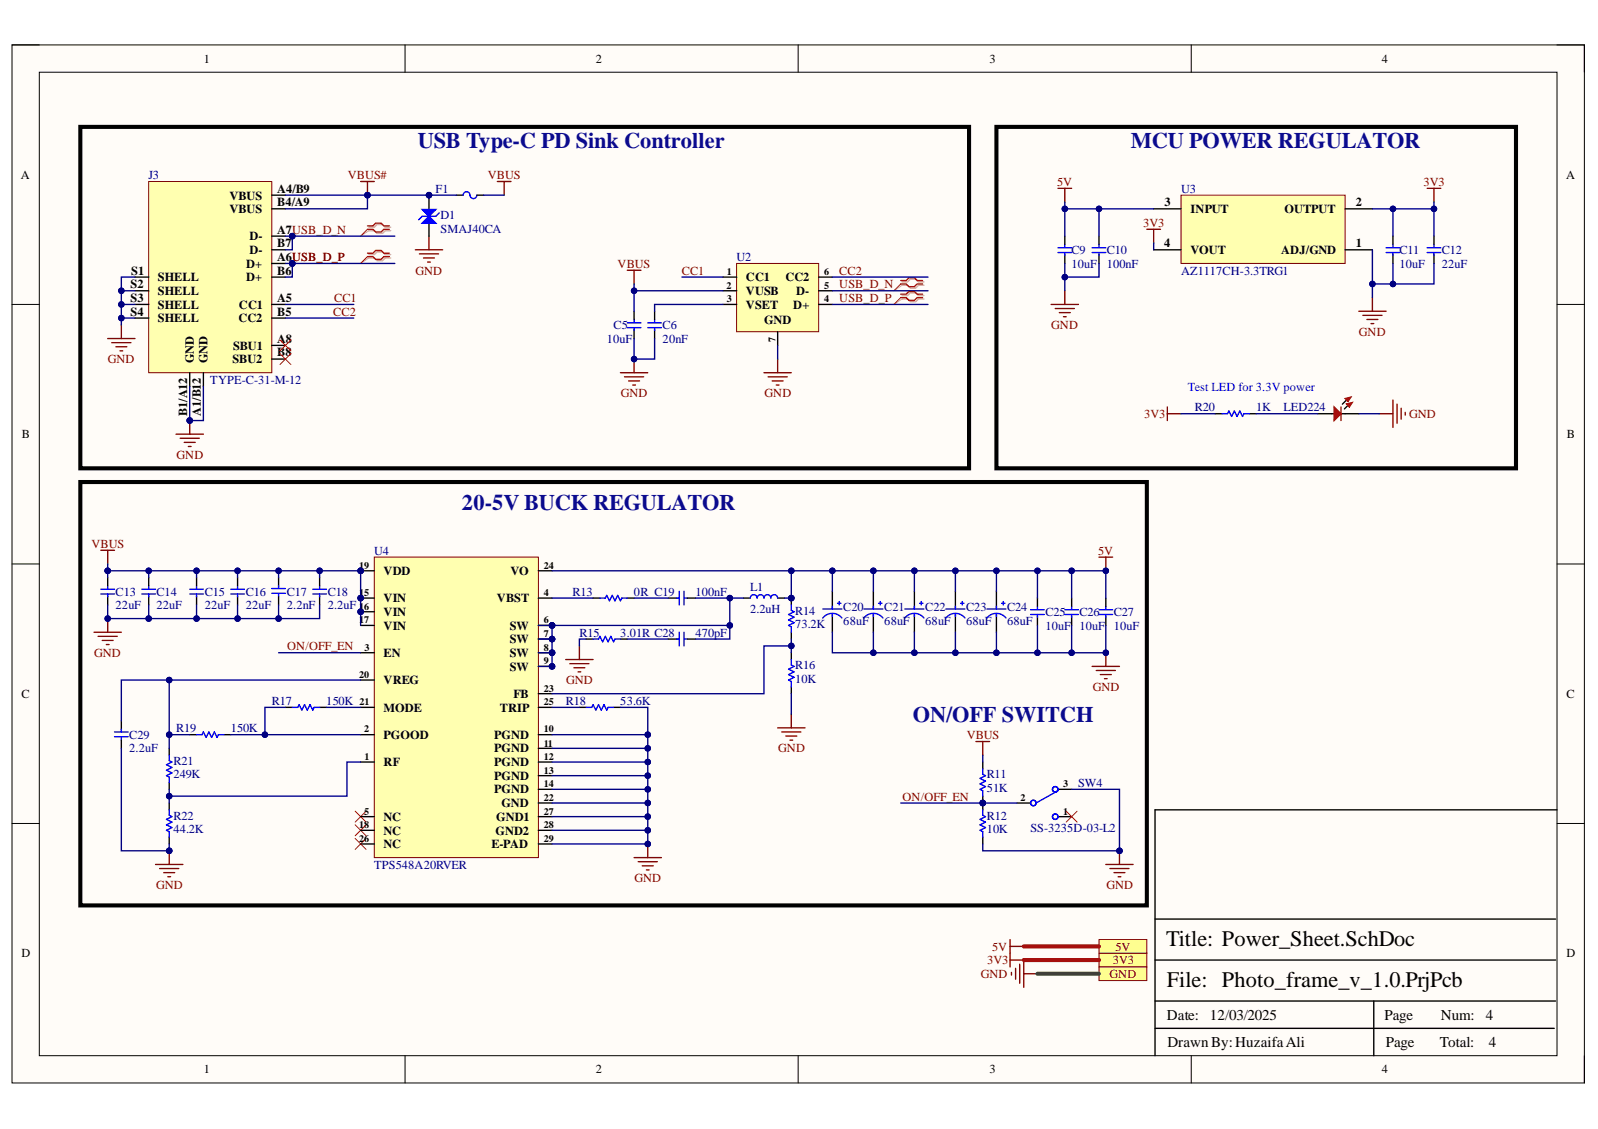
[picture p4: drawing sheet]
<svg xmlns="http://www.w3.org/2000/svg" width="297mm" height="210mm" viewBox="0 0 297 210" stroke-linecap="round" stroke-linejoin="round" font-family="sans-serif">
<defs><g id="words">
<g font-size="4.1" fill="#0b0b8e">
<text x="77.7" y="27.6">USB Type-C PD Sink Controller</text>
<text x="210.2" y="27.6">MCU POWER REGULATOR</text>
<text x="85.9" y="94.8">20-5V BUCK REGULATOR</text>
<text x="169.7" y="134.2">ON/OFF SWITCH</text>
</g>
<g font-size="4.1">
<text x="216.7" y="175.8">Title: Power_Sheet.SchDoc</text>
<text x="216.9" y="183.4">File: Photo_frame_v_1.0.PrjPcb</text>
</g>
<g font-size="2.8">
<text x="216.9" y="189.6">Date:</text>
<text x="224.9" y="189.6">12/03/2025</text>
<text x="257.3" y="189.6">Page</text>
<text x="267.8" y="189.6">Num:</text>
<text x="276.2" y="189.6">4</text>
<text x="217" y="194.7">DrawnBy:HuzaifaAli</text>
<text x="257.6" y="194.7">Page</text>
<text x="267.7" y="194.7">Total:</text>
<text x="276.7" y="194.7">4</text>
</g>
<g font-size="2.3">
<text x="37.9" y="11.7">1</text>
<text x="110.7" y="11.7">2</text>
<text x="183.9" y="11.7">3</text>
<text x="256.8" y="11.7">4</text>
<text x="3.9" y="33.3">A</text>
<text x="51.5" y="35.8">A4/B9</text>
<text x="291.1" y="33.3">A</text>
<text x="42.6" y="37.1">VBUS</text>
<text x="42.6" y="39.6">VBUS</text>
<text x="51.5" y="38.4">B4/A9</text>
<text x="216.5" y="38.4">3</text>
<text x="221.3" y="39.6">INPUT</text>
<text x="238.7" y="39.6">OUTPUT</text>
<text x="252" y="38.4">2</text>
<text x="46.4" y="44.7">D-</text>
<text x="46.4" y="47.2">D-</text>
<text x="51.5" y="43.4">A7USB_D_N</text>
<text x="51.5" y="46">B7</text>
<text x="216.4" y="46">4</text>
<text x="221.3" y="47.2">VOUT</text>
<text x="238.1" y="47.2">ADJ/GND</text>
<text x="252" y="46">1</text>
<text x="24.3" y="53.6">S2</text>
<text x="24.4" y="51.1">S1</text>
<text x="29.4" y="52.3">SHELL</text>
<text x="45.8" y="49.8">D+</text>
<text x="45.8" y="52.3">D+</text>
<text x="51.5" y="48.5">A6USB_D_P</text>
<text x="51.5" y="51.1">B6</text>
<text x="138.7" y="52.3">CC1</text>
<text x="146" y="52.3">CC2</text>
<text x="24.3" y="56.1">S3</text>
<text x="24.3" y="58.7">S4</text>
<text x="29.4" y="57.4">SHELL</text>
<text x="29.4" y="54.9">SHELL</text>
<text x="29.4" y="59.9">SHELL</text>
<text x="44.3" y="59.9">CC2</text>
<text x="44.4" y="57.4">CC1</text>
<text x="51.5" y="56.1">A5</text>
<text x="51.5" y="58.7">B5</text>
<text x="138.7" y="54.9">VUSB</text>
<text x="138.7" y="57.4">VSET</text>
<text x="147.5" y="57.4">D+</text>
<text x="148" y="54.9">D-</text>
<text x="43.3" y="65">SBU1</text>
<text x="51.5" y="63.7">A8</text>
<text x="142" y="60.2">GND</text>
<text x="36" y="67.5" transform="rotate(-90 36 67.5)">GND</text>
<text x="38.6" y="67.5" transform="rotate(-90 38.6 67.5)">GND</text>
<text x="43.2" y="67.5">SBU2</text>
<text x="51.5" y="66.3">B8</text>
<text x="34.8" y="77.4" transform="rotate(-90 34.8 77.4)">B1/A12</text>
<text x="37.3" y="77.4" transform="rotate(-90 37.3 77.4)">A1/B12</text>
<text x="4.1" y="81.5">B</text>
<text x="291.3" y="81.5">B</text>
<text x="71.3" y="106.9">VDD</text>
<text x="94.9" y="106.9">VO</text>
<text x="71.3" y="112">VIN</text>
<text x="92.4" y="112">VBST</text>
<text x="71.3" y="114.5">VIN</text>
<text x="71.3" y="117.1">VIN</text>
<text x="94.7" y="117.1">SW</text>
<text x="94.7" y="119.6">SW</text>
<text x="71.3" y="122.1">EN</text>
<text x="94.7" y="122.1">SW</text>
<text x="94.7" y="124.7">SW</text>
<text x="4" y="129.7">C</text>
<text x="71.3" y="127.2">VREG</text>
<text x="95.4" y="129.7">FB</text>
<text x="291.2" y="129.7">C</text>
<text x="71.3" y="137.4">PGOOD</text>
<text x="71.3" y="132.3">MODE</text>
<text x="91.9" y="137.4">PGND</text>
<text x="92.9" y="132.3">TRIP</text>
<text x="71.3" y="142.4">RF</text>
<text x="91.9" y="139.9">PGND</text>
<text x="91.9" y="142.4">PGND</text>
<text x="91.9" y="145">PGND</text>
<text x="91.9" y="147.5">PGND</text>
<text x="71.3" y="152.7">NC</text>
<text x="71.3" y="155.2">NC</text>
<text x="92.1" y="155.2">GND2</text>
<text x="92.2" y="152.7">GND1</text>
<text x="93.2" y="150.1">GND</text>
<text x="71.3" y="157.7">NC</text>
<text x="91.4" y="157.7">E-PAD</text>
<text x="4" y="178">D</text>
<text x="291.2" y="178">D</text>
<text x="37.9" y="199.6">1</text>
<text x="110.7" y="199.6">2</text>
<text x="183.9" y="199.6">3</text>
<text x="256.8" y="199.6">4</text>
</g>
<g font-size="2.3" fill="#000080">
<text x="27.6" y="33.3">J3</text>
<text x="81" y="35.8">F1</text>
<text x="219.5" y="35.8">U3</text>
<text x="81.9" y="40.7">D1</text>
<text x="81.9" y="43.3">SMAJ40CA</text>
<text x="199.1" y="47.2">C9</text>
<text x="205.7" y="47.2">C10</text>
<text x="260.1" y="47.2">C11</text>
<text x="268" y="47.2">C12</text>
<text x="136.9" y="48.5">U2</text>
<text x="199.1" y="49.8">10uF</text>
<text x="205.7" y="49.8">100nF</text>
<text x="219.5" y="51.1">AZ1117CH-3.3TRG1</text>
<text x="260.1" y="49.8">10uF</text>
<text x="268" y="49.8">22uF</text>
<text x="112.8" y="63.7">10uF</text>
<text x="114" y="61.2">C5</text>
<text x="123.2" y="61.2">C6</text>
<text x="123.2" y="63.7">20nF</text>
<text x="39.1" y="71.3">TYPE-C-31-M-12</text>
<text x="222.1" y="76.4">R20</text>
<text x="233.5" y="76.4">1K</text>
<text x="238.6" y="76.4">LED224</text>
<text x="69.5" y="103.1">U4</text>
<text x="21.5" y="110.7">C13</text>
<text x="21.5" y="113.3">22uF</text>
<text x="29.1" y="110.7">C14</text>
<text x="29.1" y="113.3">22uF</text>
<text x="38.1" y="110.7">C15</text>
<text x="38.1" y="113.3">22uF</text>
<text x="45.7" y="110.7">C16</text>
<text x="45.7" y="113.3">22uF</text>
<text x="53.3" y="110.7">C17</text>
<text x="53.3" y="113.3">2.2nF</text>
<text x="60.9" y="110.7">C18</text>
<text x="60.9" y="113.3">2.2uF</text>
<text x="106.4" y="110.7">R13</text>
<text x="117.8" y="110.7">0R C19</text>
<text x="129.3" y="110.7">100nF</text>
<text x="139.4" y="110">L1</text>
<text x="156.8" y="113.6">C20</text>
<text x="164.4" y="113.6">C21</text>
<text x="172" y="113.6">C22</text>
<text x="179.6" y="113.6">C23</text>
<text x="187.2" y="113.6">C24</text>
<text x="107.7" y="118.3">R15</text>
<text x="115.3" y="118.3">3.01R C28</text>
<text x="129.3" y="118.3">470pF</text>
<text x="139.4" y="114">2.2uH</text>
<text x="147.8" y="114.3">R14</text>
<text x="147.8" y="116.8">73.2K</text>
<text x="156.8" y="116.1">68uF</text>
<text x="164.4" y="116.1">68uF</text>
<text x="172" y="116.1">68uF</text>
<text x="179.6" y="116.1">68uF</text>
<text x="187.2" y="116.1">68uF</text>
<text x="194.3" y="114.5">C25</text>
<text x="194.3" y="117.1">10uF</text>
<text x="200.7" y="114.5">C26</text>
<text x="200.7" y="117.1">10uF</text>
<text x="207" y="114.5">C27</text>
<text x="207" y="117.1">10uF</text>
<text x="147.8" y="124.4">R16</text>
<text x="50.5" y="131">R17</text>
<text x="60.7" y="131">150K</text>
<text x="105.2" y="131">R18</text>
<text x="115.3" y="131">53.6K</text>
<text x="147.8" y="127">10K</text>
<text x="24" y="137.4">C29</text>
<text x="32.7" y="136.1">R19</text>
<text x="42.9" y="136.1">150K</text>
<text x="24" y="139.9">2.2uF</text>
<text x="32.2" y="142.2">R21</text>
<text x="32.2" y="144.7">249K</text>
<text x="183.4" y="144.7">R11</text>
<text x="183.4" y="147.2">51K</text>
<text x="200.4" y="146.2">SW4</text>
<text x="32.2" y="152.4">R22</text>
<text x="32.2" y="154.9">44.2K</text>
<text x="183.4" y="152.4">R12</text>
<text x="183.4" y="154.9">10K</text>
<text x="191.5" y="154.7">SS-3235D-03-L2</text>
<text x="69.5" y="161.5">TPS548A20RVER</text>
</g>
<g font-size="2.3" fill="#800000">
<text x="64.6" y="33.3">VBUS#</text>
<text x="90.7" y="33.3">VBUS</text>
<text x="196.5" y="34.6">5V</text>
<text x="264.6" y="34.6">3V3</text>
<text x="212.5" y="42.2">3V3</text>
<text x="77.2" y="51.1">GND</text>
<text x="114.8" y="49.8">VBUS</text>
<text x="126.7" y="51.1">CC1</text>
<text x="156" y="51.1">CC2</text>
<text x="156" y="53.6">USB_D_N</text>
<text x="61.9" y="58.7">CC2</text>
<text x="62.1" y="56.1">CC1</text>
<text x="156" y="56.1">USB_D_P</text>
<text x="195.4" y="61.2">GND</text>
<text x="252.6" y="62.5">GND</text>
<text x="20" y="67.5">GND</text>
<text x="115.4" y="73.9">GND</text>
<text x="142.1" y="73.9">GND</text>
<text x="212.7" y="77.7">3V3</text>
<text x="261.9" y="77.7">GND</text>
<text x="32.8" y="85.3">GND</text>
<text x="17" y="101.9">VBUS</text>
<text x="204.1" y="103.1">5V</text>
<text x="17.5" y="122.1">GND</text>
<text x="53.4" y="120.9">ON/OFF_EN</text>
<text x="105.2" y="127.2">GND</text>
<text x="203.1" y="128.5">GND</text>
<text x="179.7" y="137.4">VBUS</text>
<text x="144.7" y="139.9">GND</text>
<text x="167.8" y="148.9">ON/OFF_EN</text>
<text x="29" y="165.3">GND</text>
<text x="117.9" y="164.1">GND</text>
<text x="205.7" y="165.3">GND</text>
<text x="183.5" y="179.3">3V3</text>
<text x="184.4" y="176.7">5V</text>
<text x="206.8" y="179.3">3V3</text>
<text x="207.3" y="176.7">5V</text>
<text x="182.3" y="181.8">GND</text>
<text x="206.2" y="181.8">GND</text>
</g>
<text font-size="2.3" fill="#00f" x="220.8" y="72.6">Test LED for 3.3V power</text>
<g font-size="1.9">
<text x="135" y="53.7">2</text>
<text x="135.1" y="51.1">1</text>
<text x="153.2" y="53.7">5</text>
<text x="153.2" y="51.1">6</text>
<text x="135.1" y="56.2">3</text>
<text x="153.2" y="56.2">4</text>
<text x="144.2" y="63.6" transform="rotate(-90 144.2 63.6)">7</text>
<text x="66.7" y="105.7">19</text>
<text x="101.1" y="105.7">24</text>
<text x="66.7" y="110.8">15</text>
<text x="66.7" y="113.4">16</text>
<text x="101.1" y="110.8">4</text>
<text x="66.7" y="115.9">17</text>
<text x="101.1" y="115.9">6</text>
<text x="101.1" y="118.4">7</text>
<text x="67.8" y="121">3</text>
<text x="101.1" y="121">8</text>
<text x="101.1" y="123.5">9</text>
<text x="66.7" y="126">20</text>
<text x="66.8" y="131.1">21</text>
<text x="101.1" y="128.6">23</text>
<text x="101.1" y="131.1">25</text>
<text x="67.7" y="136.2">2</text>
<text x="101.1" y="136.2">10</text>
<text x="67.8" y="141.3">1</text>
<text x="101.1" y="138.8">11</text>
<text x="101.1" y="141.3">12</text>
<text x="101.1" y="143.9">13</text>
<text x="101.1" y="146.4">14</text>
<text x="101.1" y="148.9">22</text>
<text x="189.7" y="148.9">2</text>
<text x="197.6" y="146.4">3</text>
<text x="66.7" y="154">18</text>
<text x="67.7" y="151.5">5</text>
<text x="101.1" y="151.5">27</text>
<text x="101.1" y="154">28</text>
<text x="197.6" y="151.5">1</text>
<text x="66.7" y="156.5">26</text>
<text x="101.1" y="156.5">29</text>
</g>
</g></defs>
<path d="M2.2 8.4h292.3v192.9h-292.3z" fill-rule="evenodd" fill="#fffcf8"/>
<path d="M2.2 8.4h292.3v192.9h-292.3z" fill="none" stroke="#000" stroke-width=".19"/>
<path d="M7.3 13.4h282.1v182.9h-282.1z" fill-rule="evenodd" fill="#fffcf8"/>
<g fill="none" stroke="#000" stroke-width=".19">
<path d="M2.2 8.3h5.1M7.3 13.4h282.1v182.9h-282.1zM75.3 8.3v5.1M148.4 8.3v5.1M221.4 8.4v5M289.4 8.4h5.1v5M2.2 56.6h5.1M289.4 56.6h5.1M2.2 104.9h5.1M289.4 104.9h5.1M2.2 153.1h5.1M289.4 153.1h5.1"/>
<path d="M75.3 196.3v5M148.4 196.3v5M221.4 196.3v5M294.5 196.3v5"/>
</g>
<path d="M289.4 150.6h-74.7v45.7M214.7 178.5h74.5M214.7 170.9h74.5M214.7 191.2h74.2M214.7 186.1h74.5M255.4 186.1v10.2" fill="none" stroke="#000" stroke-width=".25"/>
<path d="M27.6 33.7h22.9v35.6h-22.9z" fill-rule="evenodd" fill="#ffffb0"/>
<path d="M27.6 33.7h22.9v35.6h-22.9z" fill="none" stroke="#800000" stroke-width=".19"/>
<g fill="none" stroke="#000" stroke-width=".25">
<path d="M50.5 36.3h2.6M50.5 38.8h2.6M84.8 36.3h1.3M88.6 36.3h1.3M25.1 56.6h2.5M25.1 59.1h2.5M25.1 51.5h2.5M25.1 54.1h2.5M50.5 56.6h2.6M50.5 49h2.6M50.5 43.9h2.6M50.5 59.1h2.6"/>
<path d="M50.5 51.5h2.6M50.5 46.4h2.6M35.3 69.3v2.5M37.8 69.3v2.5M50.5 64.2h2.6M50.5 66.8h2.6"/>
</g>
<path d="M52 63.2l2.1 2M52 65.7l2.1 2.1M54.1 63.2l-2.1 2M54.1 65.7l-2.1 2.1" fill="none" stroke="#f00" stroke-width=".19"/>
<path d="M92.4 33.7h2.6M93.7 33.7v2.6M77.2 46.4h5.1M78 47.2h3.5M78.7 48h2.1M79.5 48.7h.5M79.7 43.9v2.5M35.3 78.2v2.5M32.7 80.7h5.1M33.5 81.5h3.5M34.2 82.2h2.1M35 83h.5" fill="none" stroke="#800000" stroke-width=".25"/>
<path d="M86.1 36.3a.68 .68 0 0 1 .8-.6 .68 .68 0 0 1 .5 .8 .63 .63 0 0 0 .7 .4 .63 .63 0 0 0 .5-.6" fill="none" stroke="#00f" stroke-width=".25"/>
<circle cx="35.3" cy="78.2" r=".51" fill="#000080"/>
<circle cx="35.3" cy="78.2" r=".51" fill="none" stroke="#000080" stroke-width=".19"/>
<g fill="none" stroke="#800000" stroke-width=".25">
<path d="M196.7 35h2.5M197.9 35v2.6M265.3 35h2.5M266.5 35v2.6M195.4 56.6h5.1M196.2 57.4h3.5M196.9 58.1h2M197.7 58.9h.5M197.9 54.1v2.5M213.2 42.6h2.5M214.4 42.6v2.6M252.6 57.9h5.1"/>
<path d="M253.3 58.6h3.6M254.1 59.4h2M255.1 55.3v2.6M20 62.9h5.1M20.8 63.7h3.5M21.5 64.5h2.1M22.3 65.2h.5M22.6 60.4v2.5M217 76.9h2.5M217 75.7v2.5M254.9 60.2h.5M256.4 76.9h2.5"/>
<path d="M258.9 74.4v5.1M259.7 75.1v3.6M260.4 75.9v2M261.2 76.7v.5M17.5 117.5h5.1M18.2 118.3h3.6M19 119.1h2M19.8 119.8h.5M20 115v2.5"/>
</g>
<path d="M59.4 107.4v1.5M59.4 110.8v1.7" fill="none" stroke="#000" stroke-width=".25"/>
<path d="M58.1 110.4h2.6M58.1 109.5h2.6M59.4 108.9v.5M59.4 110.4v.5" fill="none" stroke="#00f" stroke-width=".25"/>
<circle cx="20" cy="115" r=".51" fill="#000080"/>
<circle cx="20" cy="115" r=".51" fill="none" stroke="#000080" stroke-width=".19"/>
<g fill="none" stroke="#000" stroke-width=".25">
<path d="M20 107.4v1.5M20 110.8v1.7M27.6 107.4v1.5M27.6 110.8v1.7M36.5 107.4v1.5M36.5 110.8v1.7M44.2 107.4v1.5M44.2 110.8v1.7M51.8 107.4v1.6M51.8 110.9v1.6M22.6 134.1v1.6M22.6 137.6v1.5"/>
<path d="M31.5 139.1v1.3M35.3 136.6h1.2M41.6 136.6h1.3M53.1 131.5h1.2M59.4 131.5h1.3M31.5 145.5v1.3M31.5 149.3v1.3M31.5 155.6v1.3"/>
</g>
<g fill="none" stroke="#00f" stroke-width=".25">
<path d="M18.7 110.4h2.6M18.7 109.5h2.6M20 108.9v.5M20 110.4v.5M26.4 110.4h2.5M26.4 109.5h2.5M27.6 108.9v.5M27.6 110.4v.5M35.3 110.4h2.5M35.3 109.5h2.5M36.5 108.9v.5M36.5 110.4v.5"/>
<path d="M42.9 110.4h2.5M42.9 109.5h2.5M44.2 108.9v.5M44.2 110.4v.5M50.5 109.4h2.6M50.5 110.3h2.6M51.8 108.9v.5M51.8 110.4v.5M21.3 136.1h2.5M21.3 137h2.5M22.6 135.6v.5M22.6 137.1v.5"/>
<path d="M36.5 136.6h1.1l.2-.5 .5 1 .5-1 .5 1 .5-1 .5 1 .3-.5h1M54.3 131.5h1l.3-.5 .5 1 .5-1 .5 1 .5-1 .5 1 .3-.5h1M31.5 140.4v1l.5 .3-1.1 .5 1.1 .5-1.1 .5 1.1 .5-1.1 .5 .6 .3v1M31.5 150.6v1l.5 .2-1.1 .5 1.1 .5-1.1 .6 1.1 .5-1.1 .5 .6 .2v1"/>
</g>
<path d="M31.5 158.2v2.5M28.9 160.7h5.1M29.7 161.5h3.5M30.4 162.2h2.1M31.2 163h.5" fill="none" stroke="#800000" stroke-width=".25"/>
<circle cx="31.5" cy="158.2" r=".51" fill="#000080"/>
<circle cx="31.5" cy="158.2" r=".51" fill="none" stroke="#000080" stroke-width=".19"/>
<path d="M66 150.8l2 2M66 153.4l2 2M66 155.9l2 2M68 150.8l-2 2M68 153.4l-2 2M68 155.9l-2 2" fill="none" stroke="#f00" stroke-width=".19"/>
<path d="M117.9 159.4h5M120.4 156.9v2.5M118.6 160.2h3.6M119.4 161h2M120.2 161.7h.5" fill="none" stroke="#800000" stroke-width=".25"/>
<circle cx="120.4" cy="156.9" r=".51" fill="#000080"/>
<circle cx="120.4" cy="156.9" r=".51" fill="none" stroke="#000080" stroke-width=".19"/>
<path d="M110.2 111.2h1.3M116.6 111.2h1.3M124.2 111.2h1.7M127.8 111.2h1.5M138.2 111.2h1.3M144.6 111.2h1.2" fill="none" stroke="#000" stroke-width=".25"/>
<path d="M111.5 111.2h1l.3-.5 .5 1 .5-1 .5 1 .5-1 .5 1 .3-.5h1M125.7 111.2h.6M126.3 109.9v2.6M127.1 109.9v2.6M127.3 111.2h.5M139.5 111.2a.64 .64 0 0 1 .6-.6 .64 .64 0 0 1 .6 .6 .63 .63 0 0 1 .7-.6 .63 .63 0 0 1 .6 .6 .63 .63 0 0 1 .6-.6 .63 .63 0 0 1 .7 .6 .64 .64 0 0 1 .6-.6 .64 .64 0 0 1 .7 .6" fill="none" stroke="#00f" stroke-width=".25"/>
<circle cx="147.1" cy="111.2" r=".51" fill="#000080"/>
<circle cx="147.1" cy="111.2" r=".51" fill="none" stroke="#000080" stroke-width=".19"/>
<path d="M147.1 111.2v1.3" fill="none" stroke="#000" stroke-width=".25"/>
<circle cx="147.1" cy="111.2" r=".51" fill="#000080"/>
<circle cx="147.1" cy="111.2" r=".51" fill="none" stroke="#000080" stroke-width=".19"/>
<path d="M124.2 118.8h1.7M127.8 118.8h1.5M147.1 117.5v1.3M192.8 111.2v1.5M192.8 114.6v1.7M199.2 111.2v1.5M199.2 114.6v1.7M205.6 111.2v1.5M205.6 114.6v1.7M147.1 121.4v1.2M147.1 127.7v1.3" fill="none" stroke="#000" stroke-width=".25"/>
<g fill="none" stroke="#00f" stroke-width=".25">
<path d="M125.7 118.8h.6M126.3 117.5v2.6M127.1 117.5v2.6M127.3 118.8h.5M147.1 112.5v1l.5 .2-1 .5 1 .6-1 .5 1 .5-1 .5 .5 .2v1M191.6 114.2h2.5M191.6 113.4h2.5M192.8 112.7v.5M192.8 114.2v.6M197.9 114.2h2.6M197.9 113.4h2.6M199.2 112.7v.5"/>
<path d="M199.2 114.2v.6M204.3 114.2h2.5M204.3 113.4h2.5M205.6 112.7v.5M205.6 114.2v.6M147.1 122.6v1l.5 .3-1 .5 1 .5-1 .5 1 .5-1 .5 .5 .3v1"/>
</g>
<path d="M144.6 135.3h5M145.3 136.1h3.6M146.1 136.8h2M146.8 137.6h.5M147.1 132.8v2.5M203 123.9h5.1M203.8 124.7h3.5M204.5 125.4h2.1M205.3 126.2h.5M205.6 121.4v2.5" fill="none" stroke="#800000" stroke-width=".25"/>
<circle cx="205.6" cy="121.4" r=".51" fill="#000080"/>
<circle cx="205.6" cy="121.4" r=".51" fill="none" stroke="#000080" stroke-width=".19"/>
<path d="M204.3 103.6h2.5M205.6 103.6v2.5" fill="none" stroke="#800000" stroke-width=".25"/>
<circle cx="205.6" cy="106.1" r=".51" fill="#000080"/>
<circle cx="205.6" cy="106.1" r=".51" fill="none" stroke="#000080" stroke-width=".19"/>
<g fill="none" stroke="#00f" stroke-width=".25">
<path d="M196.7 147l-4.1 2.3"/>
<circle cx="192.1" cy="149.3" r=".51"/>
<circle cx="196.1" cy="146.8" r=".51"/>
<circle cx="196.1" cy="151.8" r=".51"/>
</g>
<path d="M189 149.3h2.6M196.7 146.8h2.5M196.7 151.8h2.5" fill="none" stroke="#000" stroke-width=".25"/>
<path d="M198.2 150.8l2 2M200.2 150.8l-2 2" fill="none" stroke="#f00" stroke-width=".19"/>
<path d="M208.1 158.2v2.5M205.6 160.7h5M206.3 161.5h3.6M207.1 162.2h2M207.8 163h.5" fill="none" stroke="#800000" stroke-width=".25"/>
<circle cx="208.1" cy="158.2" r=".51" fill="#000080"/>
<circle cx="208.1" cy="158.2" r=".51" fill="none" stroke="#000080" stroke-width=".19"/>
<path d="M109 118.8h1.2M115.3 118.8h1.3M154.7 109.9v3.3M154.7 114.2v3.3M162.3 109.9v3.3M162.3 114.2v3.3M170 109.9v3.3M170 114.2v3.3M177.6 109.9v3.3M177.6 114.2v3.3M185.2 109.9v3.3M185.2 114.2v3.3" fill="none" stroke="#000" stroke-width=".25"/>
<g fill="none" stroke="#00f" stroke-width=".25">
<path d="M110.2 118.8h1.1l.2-.5 .5 1 .5-1 .5 1 .5-1 .6 1 .2-.5h1M152.9 113.2h3.6M154.7 112.7v.5M154.7 114.1v.5M155.7 112.2h.6M156 111.8v.7M156.5 114.9a2.25 2.25 0 0 0-3.6 0M160.6 113.2h3.5M162.3 112.7v.5M162.3 114.1v.5M163.3 112.2h.6M163.6 111.8v.7"/>
<path d="M164.1 114.9a2.25 2.25 0 0 0-3.5 0M168.2 113.2h3.5M170 112.7v.5M170 114.1v.5M170.9 112.2h.7M171.2 111.8v.7M171.7 114.9a2.25 2.25 0 0 0-3.5 0M175.8 113.2h3.6M177.6 112.7v.5M177.6 114.1v.5M178.6 112.2h.6M178.9 111.8v.7"/>
<path d="M179.4 114.9a2.26 2.26 0 0 0-3.6 0M183.4 113.2h3.6M185.2 112.7v.5M185.2 114.1v.5M186.2 112.2h.6M186.5 111.8v.7M187 114.9a2.26 2.26 0 0 0-3.6 0"/>
</g>
<path d="M105.2 122.6h5M105.9 123.4h3.6M106.7 124.1h2M107.4 124.9h.6M107.7 120.1v2.5M187.8 177.2v2.6M187.8 178.5h2.5v5.1M189.5 179.3v3.5M188 180.8v.5M188.8 180v2.1M190.3 181h2.5" fill="none" stroke="#800000" stroke-width=".25"/>
<path d="M14.9 23.6h165.2v63.5h-165.2zM185.2 23.6h96.6v63.5h-96.6zM14.9 89.6h198.3v78.7h-198.3z" fill="none" stroke="#000" stroke-width=".76"/>
<path d="M68.6 42.3h1l.5-.6h1l.5 .6h1M68.6 42.9h1l.5 .5h1l.5-.5h1M68.6 47.3h1l.5-.5h1l.5 .5h1M68.6 48h1l.5 .5h1l.5-.5h1" fill="none" stroke="#d0a19e" stroke-width=".25"/>
<path d="M68.6 42.9l-1.6 1M68.6 48l-1.6 1" fill="none" stroke="#d0a19e" stroke-width=".19"/>
<path d="M68.3 42h1l.5-.5h1l.6 .5h1M68.3 42.6h1l.5 .5h1l.6-.5h1M68.3 47.1h1l.5-.5h1l.6 .5h1M68.3 47.7h1l.5 .5h1l.6-.5h1" fill="none" stroke="#f00" stroke-width=".25"/>
<path d="M68.3 42.6l-1.3 1.3M68.3 47.7l-1.3 1.3" fill="none" stroke="#f00" stroke-width=".19"/>
<path d="M204.3 177.2h8.9v2.6h-8.9z" fill-rule="evenodd" fill="#ffff80"/>
<path d="M204.3 177.2h8.9v2.6h-8.9z" fill="none" stroke="#800000" stroke-width=".19"/>
<path d="M204.3 179.8h8.9v2.5h-8.9z" fill-rule="evenodd" fill="#ffff80"/>
<path d="M204.3 179.8h8.9v2.5h-8.9z" fill="none" stroke="#800000" stroke-width=".19"/>
<path d="M187.8 174.7v2.5M187.8 176h2.5" fill="none" stroke="#800000" stroke-width=".25"/>
<path d="M204.3 174.7h8.9v2.5h-8.9z" fill-rule="evenodd" fill="#ffff80"/>
<path d="M204.3 174.7h8.9v2.5h-8.9z" fill="none" stroke="#800000" stroke-width=".19"/>
<circle cx="54.3" cy="43.9" r=".51" fill="#000080"/>
<circle cx="54.3" cy="43.9" r=".51" fill="none" stroke="#000080" stroke-width=".19"/>
<circle cx="54.3" cy="49" r=".51" fill="#000080"/>
<circle cx="54.3" cy="49" r=".51" fill="none" stroke="#000080" stroke-width=".19"/>
<circle cx="54.3" cy="49" r=".51" fill="#000080"/>
<circle cx="54.3" cy="49" r=".51" fill="none" stroke="#000080" stroke-width=".19"/>
<path d="M136.9 49h15.3v12.7h-15.3z" fill-rule="evenodd" fill="#ffffb0"/>
<path d="M136.9 49h15.3v12.7h-15.3z" fill="none" stroke="#800000" stroke-width=".19"/>
<path d="M117.9 57.9v1.5M134.4 51.5h2.5M134.4 54.1h2.5M134.4 56.6h2.5M152.2 51.5h2.5M152.2 54.1h2.5M152.2 56.6h2.5M117.9 61.3v1.6M144.6 61.7v2.5" fill="none" stroke="#000" stroke-width=".25"/>
<path d="M116.6 50.2h2.5M117.9 50.2v2.6M115.3 69.3h5.1M116.1 70.1h3.5M116.8 70.8h2.1M117.6 71.6h.5M117.9 66.8v2.5M142 69.3h5.1M142.8 70.1h3.5M143.5 70.8h2.1M144.3 71.6h.5M144.6 66.8v2.5" fill="none" stroke="#800000" stroke-width=".25"/>
<path d="M117.9 59.4v.5M116.6 60.9h2.5M116.6 60h2.5M117.9 60.9v.5" fill="none" stroke="#00f" stroke-width=".25"/>
<circle cx="117.9" cy="66.8" r=".51" fill="#000080"/>
<circle cx="117.9" cy="66.8" r=".51" fill="none" stroke="#000080" stroke-width=".19"/>
<path d="M67 33.7h2.6M68.3 33.7v2.6" fill="none" stroke="#800000" stroke-width=".25"/>
<circle cx="68.3" cy="36.3" r=".51" fill="#000080"/>
<circle cx="68.3" cy="36.3" r=".51" fill="none" stroke="#000080" stroke-width=".19"/>
<circle cx="182.7" cy="149.3" r=".51" fill="#000080"/>
<circle cx="182.7" cy="149.3" r=".51" fill="none" stroke="#000080" stroke-width=".19"/>
<path d="M182.7 149.3v1.3" fill="none" stroke="#000" stroke-width=".25"/>
<circle cx="182.7" cy="149.3" r=".51" fill="#000080"/>
<circle cx="182.7" cy="149.3" r=".51" fill="none" stroke="#000080" stroke-width=".19"/>
<g fill="none" stroke="#000" stroke-width=".25">
<path d="M121.7 57.9v1.5M197.9 43.9v1.5M197.9 47.3v1.7M204.3 43.9v1.5M204.3 47.3v1.7M258.9 43.9v1.5M258.9 47.3v1.7M266.5 43.9v1.5M266.5 47.3v1.7M121.7 61.3v1.6M107.7 131.5h1.3M114.1 131.5h1.2"/>
<path d="M182.7 155.6v1.3"/>
</g>
<g fill="none" stroke="#00f" stroke-width=".25">
<path d="M121.7 59.4v.5M196.7 47h2.5M196.7 46.1h2.5M197.9 45.4v.5M197.9 47v.5M203 47h2.6M203 46.1h2.6M204.3 45.4v.5M204.3 47v.5M257.7 47h2.5M257.7 46.1h2.5M258.9 45.4v.5"/>
<path d="M258.9 47v.5M265.3 47h2.5M265.3 46.1h2.5M266.5 45.4v.5M266.5 47v.5M120.4 60.9h2.5M120.4 60h2.5M121.7 60.9v.5M109 131.5h1l.2-.5 .5 1 .6-1 .5 1 .5-1 .5 1 .2-.5h1.1M182.7 150.6v1l.5 .2-1 .5 1 .5-1 .6 1 .5-1 .5 .5 .2v1"/>
</g>
<path d="M167.7 52.4h1l.5-.5h1l.5 .5h1M167.7 53h1l.5 .6h1l.5-.6h1M167.7 54.9h1l.5-.5h1l.5 .5h1M167.7 55.6h1l.5 .5h1l.5-.5h1" fill="none" stroke="#d0a19e" stroke-width=".25"/>
<path d="M167.7 53l-1.5 1.1M167.7 55.6l-1.5 1" fill="none" stroke="#d0a19e" stroke-width=".19"/>
<path d="M167.4 52.2h1l.5-.6h1.1l.5 .6h1M167.4 52.8h1l.5 .5h1.1l.5-.5h1M167.4 54.7h1l.5-.5h1.1l.5 .5h1M167.4 55.3h1l.5 .5h1.1l.5-.5h1" fill="none" stroke="#f00" stroke-width=".25"/>
<path d="M167.4 52.8l-1.2 1.3M167.4 55.3l-1.2 1.3" fill="none" stroke="#f00" stroke-width=".19"/>
<circle cx="182.7" cy="149.3" r=".51" fill="#000080"/>
<circle cx="182.7" cy="149.3" r=".51" fill="none" stroke="#000080" stroke-width=".19"/>
<path d="M182.7 141.7v1.2M182.7 148v1.3" fill="none" stroke="#000" stroke-width=".25"/>
<circle cx="182.7" cy="149.3" r=".51" fill="#000080"/>
<circle cx="182.7" cy="149.3" r=".51" fill="none" stroke="#000080" stroke-width=".19"/>
<path d="M182.7 142.9v1.1l.5 .2-1 .5 1 .5-1 .5 1 .5-1 .6 .5 .2v1" fill="none" stroke="#00f" stroke-width=".25"/>
<circle cx="79.7" cy="36.3" r=".51" fill="#000080"/>
<circle cx="79.7" cy="36.3" r=".51" fill="none" stroke="#000080" stroke-width=".19"/>
<path d="M79.7 36.3v2.5M79.7 41.4v2.5" fill="none" stroke="#000" stroke-width=".25"/>
<circle cx="79.7" cy="36.3" r=".51" fill="#000080"/>
<circle cx="79.7" cy="36.3" r=".51" fill="none" stroke="#000080" stroke-width=".19"/>
<path d="M79.7 40.2l1.3 1.3h-2.5z" fill="#00f"/>
<path d="M81.6 39.6l-.6 .6h-2.5l-.7 .7M79.7 40.2l1.3 1.3h-2.5z" fill="none" stroke="#00f" stroke-width=".25"/>
<path d="M78.5 38.9h2.5l-1.3 1.3z" fill="#00f"/>
<path d="M78.5 38.9h2.5l-1.3 1.3z" fill="none" stroke="#00f" stroke-width=".25"/>
<path d="M219.5 36.3h30.5v12.7h-30.5z" fill-rule="evenodd" fill="#ffffb0"/>
<path d="M219.5 36.3h30.5v12.7h-30.5z" fill="none" stroke="#800000" stroke-width=".19"/>
<path d="M214.4 38.8h5.1M250 38.8h5.1M214.4 46.4h5.1M250 46.4h5.1M250.5 75.4l-.6 .6" fill="none" stroke="#000" stroke-width=".25"/>
<path d="M250.2 75.1l1.2-.3-.6 .9z" fill-rule="evenodd" fill="#c00"/>
<path d="M250.2 75.1l1.2-.3-.6 .9z" fill="none" stroke="#c00" stroke-width=".19"/>
<path d="M250.3 74.4l-.8 .7" fill="none" stroke="#000" stroke-width=".25"/>
<path d="M250 74.1l1.2-.3-.6 .9z" fill-rule="evenodd" fill="#c00"/>
<path d="M250 74.1l1.2-.3-.6 .9z" fill="none" stroke="#c00" stroke-width=".19"/>
<path d="M244.9 76.9h3.1M249.3 76.9h3.3" fill="none" stroke="#000" stroke-width=".25"/>
<path d="M249.3 75.7v2.5" fill="none" stroke="#c00" stroke-width=".25"/>
<path d="M248 75.7l1.3 1.2-1.3 1.3z" fill="#c00"/>
<path d="M248 75.7l1.3 1.2-1.3 1.3z" fill="none" stroke="#c00" stroke-width=".25"/>
<path d="M225.9 76.9h1.3M232.2 76.9h1.3" fill="none" stroke="#000" stroke-width=".25"/>
<path d="M227.2 76.9h1l.2-.5 .5 1 .5-1 .5 1 .6-1 .5 1 .2-.5h1" fill="none" stroke="#00f" stroke-width=".25"/>
<path d="M18.7 102.3h2.6M20 102.3v2.6M181.4 137.9h2.5M182.7 137.9v2.5" fill="none" stroke="#800000" stroke-width=".25"/>
<circle cx="102.6" cy="116.3" r=".51" fill="#000080"/>
<circle cx="102.6" cy="116.3" r=".51" fill="none" stroke="#000080" stroke-width=".19"/>
<circle cx="102.6" cy="118.8" r=".51" fill="#000080"/>
<circle cx="102.6" cy="118.8" r=".51" fill="none" stroke="#000080" stroke-width=".19"/>
<circle cx="102.6" cy="121.4" r=".51" fill="#000080"/>
<circle cx="102.6" cy="121.4" r=".51" fill="none" stroke="#000080" stroke-width=".19"/>
<circle cx="102.6" cy="123.9" r=".51" fill="#000080"/>
<circle cx="102.6" cy="123.9" r=".51" fill="none" stroke="#000080" stroke-width=".19"/>
<circle cx="67" cy="111.2" r=".51" fill="#000080"/>
<circle cx="67" cy="111.2" r=".51" fill="none" stroke="#000080" stroke-width=".19"/>
<circle cx="67" cy="113.7" r=".51" fill="#000080"/>
<circle cx="67" cy="113.7" r=".51" fill="none" stroke="#000080" stroke-width=".19"/>
<circle cx="67" cy="106.1" r=".51" fill="#000080"/>
<circle cx="67" cy="106.1" r=".51" fill="none" stroke="#000080" stroke-width=".19"/>
<path d="M69.6 103.6h30.5v55.8h-30.5z" fill-rule="evenodd" fill="#ffffb0"/>
<path d="M69.6 103.6h30.5v55.8h-30.5z" fill="none" stroke="#800000" stroke-width=".19"/>
<path d="M100.1 111.2h2.5M100.1 116.3h2.5M67 136.6h2.6M67 121.4h2.6M67 141.7h2.6M67 151.8h2.6" fill="none" stroke="#000" stroke-width=".25"/>
<circle cx="102.6" cy="116.3" r=".51" fill="#000080"/>
<circle cx="102.6" cy="116.3" r=".51" fill="none" stroke="#000080" stroke-width=".19"/>
<path d="M100.1 118.8h2.5" fill="none" stroke="#000" stroke-width=".25"/>
<circle cx="102.6" cy="118.8" r=".51" fill="#000080"/>
<circle cx="102.6" cy="118.8" r=".51" fill="none" stroke="#000080" stroke-width=".19"/>
<path d="M100.1 121.4h2.5" fill="none" stroke="#000" stroke-width=".25"/>
<circle cx="102.6" cy="121.4" r=".51" fill="#000080"/>
<circle cx="102.6" cy="121.4" r=".51" fill="none" stroke="#000080" stroke-width=".19"/>
<path d="M100.1 123.9h2.5" fill="none" stroke="#000" stroke-width=".25"/>
<circle cx="102.6" cy="123.9" r=".51" fill="#000080"/>
<circle cx="102.6" cy="123.9" r=".51" fill="none" stroke="#000080" stroke-width=".19"/>
<path d="M67 111.2h2.6M100.1 136.6h2.5M100.1 139.1h2.5M100.1 141.7h2.5M100.1 144.2h2.5M100.1 146.8h2.5" fill="none" stroke="#000" stroke-width=".25"/>
<circle cx="67" cy="111.2" r=".51" fill="#000080"/>
<circle cx="67" cy="111.2" r=".51" fill="none" stroke="#000080" stroke-width=".19"/>
<path d="M67 113.7h2.6" fill="none" stroke="#000" stroke-width=".25"/>
<circle cx="67" cy="113.7" r=".51" fill="#000080"/>
<circle cx="67" cy="113.7" r=".51" fill="none" stroke="#000080" stroke-width=".19"/>
<path d="M67 116.3h2.6M67 106.1h2.6M67 154.4h2.6" fill="none" stroke="#000" stroke-width=".25"/>
<circle cx="67" cy="106.1" r=".51" fill="#000080"/>
<circle cx="67" cy="106.1" r=".51" fill="none" stroke="#000080" stroke-width=".19"/>
<path d="M100.1 106.1h2.5M67 126.4h2.6M67 131.5h2.6M100.1 131.5h2.5M100.1 129h2.5M67 156.9h2.6M100.1 149.3h2.5M100.1 156.9h2.5M100.1 151.8h2.5M100.1 154.4h2.5" fill="none" stroke="#000" stroke-width=".25"/>
<path d="M53.1 49h20.3" fill="none" stroke="#000080" stroke-width=".25"/>
<circle cx="54.3" cy="49" r=".51" fill="#000080"/>
<circle cx="54.3" cy="49" r=".51" fill="none" stroke="#000080" stroke-width=".19"/>
<path d="M54.3 49v2.5h-1.2" fill="none" stroke="#000080" stroke-width=".25"/>
<circle cx="54.3" cy="49" r=".51" fill="#000080"/>
<circle cx="54.3" cy="49" r=".51" fill="none" stroke="#000080" stroke-width=".19"/>
<path d="M54.3 43.9v2.5h-1.2" fill="none" stroke="#000080" stroke-width=".25"/>
<circle cx="54.3" cy="43.9" r=".51" fill="#000080"/>
<circle cx="54.3" cy="43.9" r=".51" fill="none" stroke="#000080" stroke-width=".19"/>
<path d="M53.1 56.6h12.7M53.1 59.1h12.7M35.3 71.8v6.4" fill="none" stroke="#000080" stroke-width=".25"/>
<circle cx="35.3" cy="78.2" r=".51" fill="#000080"/>
<circle cx="35.3" cy="78.2" r=".51" fill="none" stroke="#000080" stroke-width=".19"/>
<path d="M37.8 71.8v6.4h-2.5" fill="none" stroke="#000080" stroke-width=".25"/>
<circle cx="35.3" cy="78.2" r=".51" fill="#000080"/>
<circle cx="35.3" cy="78.2" r=".51" fill="none" stroke="#000080" stroke-width=".19"/>
<path d="M197.9 37.6v1.2" fill="none" stroke="#000080" stroke-width=".25"/>
<circle cx="197.9" cy="38.8" r=".51" fill="#000080"/>
<circle cx="197.9" cy="38.8" r=".51" fill="none" stroke="#000080" stroke-width=".19"/>
<path d="M219.5 76.9h6.4M233.5 76.9h11.4M252.6 76.9h3.8M20 104.9v1.2" fill="none" stroke="#000080" stroke-width=".25"/>
<circle cx="20" cy="106.1" r=".51" fill="#000080"/>
<circle cx="20" cy="106.1" r=".51" fill="none" stroke="#000080" stroke-width=".19"/>
<path d="M36.5 112.5v2.5" fill="none" stroke="#000080" stroke-width=".25"/>
<circle cx="36.5" cy="115" r=".51" fill="#000080"/>
<circle cx="36.5" cy="115" r=".51" fill="none" stroke="#000080" stroke-width=".19"/>
<path d="M44.2 112.5v2.5" fill="none" stroke="#000080" stroke-width=".25"/>
<circle cx="44.2" cy="115" r=".51" fill="#000080"/>
<circle cx="44.2" cy="115" r=".51" fill="none" stroke="#000080" stroke-width=".19"/>
<path d="M27.6 112.5v2.5" fill="none" stroke="#000080" stroke-width=".25"/>
<circle cx="27.6" cy="115" r=".51" fill="#000080"/>
<circle cx="27.6" cy="115" r=".51" fill="none" stroke="#000080" stroke-width=".19"/>
<path d="M27.6 106.1v1.3" fill="none" stroke="#000080" stroke-width=".25"/>
<circle cx="27.6" cy="106.1" r=".51" fill="#000080"/>
<circle cx="27.6" cy="106.1" r=".51" fill="none" stroke="#000080" stroke-width=".19"/>
<path d="M36.5 106.1v1.3" fill="none" stroke="#000080" stroke-width=".25"/>
<circle cx="36.5" cy="106.1" r=".51" fill="#000080"/>
<circle cx="36.5" cy="106.1" r=".51" fill="none" stroke="#000080" stroke-width=".19"/>
<path d="M20 106.1v1.3" fill="none" stroke="#000080" stroke-width=".25"/>
<circle cx="20" cy="106.1" r=".51" fill="#000080"/>
<circle cx="20" cy="106.1" r=".51" fill="none" stroke="#000080" stroke-width=".19"/>
<path d="M20 106.1h24.2v1.3" fill="none" stroke="#000080" stroke-width=".25"/>
<circle cx="20" cy="106.1" r=".51" fill="#000080"/>
<circle cx="20" cy="106.1" r=".51" fill="none" stroke="#000080" stroke-width=".19"/>
<circle cx="27.6" cy="106.1" r=".51" fill="#000080"/>
<circle cx="27.6" cy="106.1" r=".51" fill="none" stroke="#000080" stroke-width=".19"/>
<circle cx="36.5" cy="106.1" r=".51" fill="#000080"/>
<circle cx="36.5" cy="106.1" r=".51" fill="none" stroke="#000080" stroke-width=".19"/>
<circle cx="44.2" cy="106.1" r=".51" fill="#000080"/>
<circle cx="44.2" cy="106.1" r=".51" fill="none" stroke="#000080" stroke-width=".19"/>
<path d="M51.8 112.5v2.5" fill="none" stroke="#000080" stroke-width=".25"/>
<circle cx="51.8" cy="115" r=".51" fill="#000080"/>
<circle cx="51.8" cy="115" r=".51" fill="none" stroke="#000080" stroke-width=".19"/>
<path d="M20 112.5v2.5h39.4v-2.5" fill="none" stroke="#000080" stroke-width=".25"/>
<circle cx="20" cy="115" r=".51" fill="#000080"/>
<circle cx="20" cy="115" r=".51" fill="none" stroke="#000080" stroke-width=".19"/>
<circle cx="27.6" cy="115" r=".51" fill="#000080"/>
<circle cx="27.6" cy="115" r=".51" fill="none" stroke="#000080" stroke-width=".19"/>
<circle cx="36.5" cy="115" r=".51" fill="#000080"/>
<circle cx="36.5" cy="115" r=".51" fill="none" stroke="#000080" stroke-width=".19"/>
<circle cx="44.2" cy="115" r=".51" fill="#000080"/>
<circle cx="44.2" cy="115" r=".51" fill="none" stroke="#000080" stroke-width=".19"/>
<circle cx="51.8" cy="115" r=".51" fill="#000080"/>
<circle cx="51.8" cy="115" r=".51" fill="none" stroke="#000080" stroke-width=".19"/>
<path d="M53.1 131.5h-3.9v5.1h17.8M60.7 131.5h6.3" fill="none" stroke="#000080" stroke-width=".25"/>
<circle cx="49.2" cy="136.6" r=".51" fill="#000080"/>
<circle cx="49.2" cy="136.6" r=".51" fill="none" stroke="#000080" stroke-width=".19"/>
<path d="M42.9 136.6h6.3" fill="none" stroke="#000080" stroke-width=".25"/>
<circle cx="49.2" cy="136.6" r=".51" fill="#000080"/>
<circle cx="49.2" cy="136.6" r=".51" fill="none" stroke="#000080" stroke-width=".19"/>
<path d="M31.5 136.6v2.5" fill="none" stroke="#000080" stroke-width=".25"/>
<circle cx="31.5" cy="136.6" r=".51" fill="#000080"/>
<circle cx="31.5" cy="136.6" r=".51" fill="none" stroke="#000080" stroke-width=".19"/>
<path d="M31.5 146.8v2.5" fill="none" stroke="#000080" stroke-width=".25"/>
<circle cx="31.5" cy="148" r=".51" fill="#000080"/>
<circle cx="31.5" cy="148" r=".51" fill="none" stroke="#000080" stroke-width=".19"/>
<path d="M31.5 156.9v1.3" fill="none" stroke="#000080" stroke-width=".25"/>
<circle cx="31.5" cy="158.2" r=".51" fill="#000080"/>
<circle cx="31.5" cy="158.2" r=".51" fill="none" stroke="#000080" stroke-width=".19"/>
<path d="M67 141.7h-2.5v6.3h-33" fill="none" stroke="#000080" stroke-width=".25"/>
<circle cx="31.5" cy="148" r=".51" fill="#000080"/>
<circle cx="31.5" cy="148" r=".51" fill="none" stroke="#000080" stroke-width=".19"/>
<path d="M100.1 116.3h2.5M117.9 111.2h6.3" fill="none" stroke="#000080" stroke-width=".25"/>
<circle cx="102.6" cy="116.3" r=".51" fill="#000080"/>
<circle cx="102.6" cy="116.3" r=".51" fill="none" stroke="#000080" stroke-width=".19"/>
<path d="M100.1 118.8h2.5" fill="none" stroke="#000080" stroke-width=".25"/>
<circle cx="102.6" cy="118.8" r=".51" fill="#000080"/>
<circle cx="102.6" cy="118.8" r=".51" fill="none" stroke="#000080" stroke-width=".19"/>
<path d="M100.1 121.4h2.5" fill="none" stroke="#000080" stroke-width=".25"/>
<circle cx="102.6" cy="121.4" r=".51" fill="#000080"/>
<circle cx="102.6" cy="121.4" r=".51" fill="none" stroke="#000080" stroke-width=".19"/>
<path d="M135.7 111.2v5.1h-33.1M102.6 131.5h5.1" fill="none" stroke="#000080" stroke-width=".25"/>
<circle cx="102.6" cy="116.3" r=".51" fill="#000080"/>
<circle cx="102.6" cy="116.3" r=".51" fill="none" stroke="#000080" stroke-width=".19"/>
<circle cx="135.7" cy="116.3" r=".51" fill="#000080"/>
<circle cx="135.7" cy="116.3" r=".51" fill="none" stroke="#000080" stroke-width=".19"/>
<circle cx="135.7" cy="111.2" r=".51" fill="#000080"/>
<circle cx="135.7" cy="111.2" r=".51" fill="none" stroke="#000080" stroke-width=".19"/>
<path d="M129.3 111.2h8.9" fill="none" stroke="#000080" stroke-width=".25"/>
<circle cx="135.7" cy="111.2" r=".51" fill="#000080"/>
<circle cx="135.7" cy="111.2" r=".51" fill="none" stroke="#000080" stroke-width=".19"/>
<path d="M102.6 116.3v7.6h-2.5" fill="none" stroke="#000080" stroke-width=".25"/>
<circle cx="102.6" cy="116.3" r=".51" fill="#000080"/>
<circle cx="102.6" cy="116.3" r=".51" fill="none" stroke="#000080" stroke-width=".19"/>
<circle cx="102.6" cy="118.8" r=".51" fill="#000080"/>
<circle cx="102.6" cy="118.8" r=".51" fill="none" stroke="#000080" stroke-width=".19"/>
<circle cx="102.6" cy="121.4" r=".51" fill="#000080"/>
<circle cx="102.6" cy="121.4" r=".51" fill="none" stroke="#000080" stroke-width=".19"/>
<circle cx="102.6" cy="123.9" r=".51" fill="#000080"/>
<circle cx="102.6" cy="123.9" r=".51" fill="none" stroke="#000080" stroke-width=".19"/>
<path d="M135.7 116.3v2.5h-6.4" fill="none" stroke="#000080" stroke-width=".25"/>
<circle cx="135.7" cy="116.3" r=".51" fill="#000080"/>
<circle cx="135.7" cy="116.3" r=".51" fill="none" stroke="#000080" stroke-width=".19"/>
<path d="M115.3 131.5h5.1v10.2" fill="none" stroke="#000080" stroke-width=".25"/>
<circle cx="120.4" cy="141.7" r=".51" fill="#000080"/>
<circle cx="120.4" cy="141.7" r=".51" fill="none" stroke="#000080" stroke-width=".19"/>
<circle cx="120.4" cy="139.1" r=".51" fill="#000080"/>
<circle cx="120.4" cy="139.1" r=".51" fill="none" stroke="#000080" stroke-width=".19"/>
<circle cx="120.4" cy="136.6" r=".51" fill="#000080"/>
<circle cx="120.4" cy="136.6" r=".51" fill="none" stroke="#000080" stroke-width=".19"/>
<path d="M51.8 121.4h15.2M147.1 129v3.8M199.2 146.8h8.9v11.4" fill="none" stroke="#000080" stroke-width=".25"/>
<circle cx="208.1" cy="158.2" r=".51" fill="#000080"/>
<circle cx="208.1" cy="158.2" r=".51" fill="none" stroke="#000080" stroke-width=".19"/>
<path d="M167.4 149.3h21.6" fill="none" stroke="#000080" stroke-width=".25"/>
<circle cx="182.7" cy="149.3" r=".51" fill="#000080"/>
<circle cx="182.7" cy="149.3" r=".51" fill="none" stroke="#000080" stroke-width=".19"/>
<path d="M44.2 106.1h22.8" fill="none" stroke="#000080" stroke-width=".25"/>
<circle cx="44.2" cy="106.1" r=".51" fill="#000080"/>
<circle cx="44.2" cy="106.1" r=".51" fill="none" stroke="#000080" stroke-width=".19"/>
<circle cx="51.8" cy="106.1" r=".51" fill="#000080"/>
<circle cx="51.8" cy="106.1" r=".51" fill="none" stroke="#000080" stroke-width=".19"/>
<circle cx="59.4" cy="106.1" r=".51" fill="#000080"/>
<circle cx="59.4" cy="106.1" r=".51" fill="none" stroke="#000080" stroke-width=".19"/>
<circle cx="67" cy="106.1" r=".51" fill="#000080"/>
<circle cx="67" cy="106.1" r=".51" fill="none" stroke="#000080" stroke-width=".19"/>
<path d="M51.8 106.1v1.3" fill="none" stroke="#000080" stroke-width=".25"/>
<circle cx="51.8" cy="106.1" r=".51" fill="#000080"/>
<circle cx="51.8" cy="106.1" r=".51" fill="none" stroke="#000080" stroke-width=".19"/>
<path d="M59.4 106.1v1.3" fill="none" stroke="#000080" stroke-width=".25"/>
<circle cx="59.4" cy="106.1" r=".51" fill="#000080"/>
<circle cx="59.4" cy="106.1" r=".51" fill="none" stroke="#000080" stroke-width=".19"/>
<path d="M199.2 116.3v5.1" fill="none" stroke="#000080" stroke-width=".25"/>
<circle cx="199.2" cy="121.4" r=".51" fill="#000080"/>
<circle cx="199.2" cy="121.4" r=".51" fill="none" stroke="#000080" stroke-width=".19"/>
<path d="M192.8 116.3v5.1h12.8v-5.1" fill="none" stroke="#000080" stroke-width=".25"/>
<circle cx="192.8" cy="121.4" r=".51" fill="#000080"/>
<circle cx="192.8" cy="121.4" r=".51" fill="none" stroke="#000080" stroke-width=".19"/>
<circle cx="199.2" cy="121.4" r=".51" fill="#000080"/>
<circle cx="199.2" cy="121.4" r=".51" fill="none" stroke="#000080" stroke-width=".19"/>
<circle cx="205.6" cy="121.4" r=".51" fill="#000080"/>
<circle cx="205.6" cy="121.4" r=".51" fill="none" stroke="#000080" stroke-width=".19"/>
<path d="M170 117.5v3.9" fill="none" stroke="#000080" stroke-width=".25"/>
<circle cx="170" cy="121.4" r=".51" fill="#000080"/>
<circle cx="170" cy="121.4" r=".51" fill="none" stroke="#000080" stroke-width=".19"/>
<path d="M177.6 117.5v3.9" fill="none" stroke="#000080" stroke-width=".25"/>
<circle cx="177.6" cy="121.4" r=".51" fill="#000080"/>
<circle cx="177.6" cy="121.4" r=".51" fill="none" stroke="#000080" stroke-width=".19"/>
<path d="M185.2 117.5v3.9" fill="none" stroke="#000080" stroke-width=".25"/>
<circle cx="185.2" cy="121.4" r=".51" fill="#000080"/>
<circle cx="185.2" cy="121.4" r=".51" fill="none" stroke="#000080" stroke-width=".19"/>
<path d="M162.3 117.5v3.9" fill="none" stroke="#000080" stroke-width=".25"/>
<circle cx="162.3" cy="121.4" r=".51" fill="#000080"/>
<circle cx="162.3" cy="121.4" r=".51" fill="none" stroke="#000080" stroke-width=".19"/>
<path d="M199.2 111.2v-5.1h6.4v5.1" fill="none" stroke="#000080" stroke-width=".25"/>
<circle cx="199.2" cy="106.1" r=".51" fill="#000080"/>
<circle cx="199.2" cy="106.1" r=".51" fill="none" stroke="#000080" stroke-width=".19"/>
<circle cx="205.6" cy="106.1" r=".51" fill="#000080"/>
<circle cx="205.6" cy="106.1" r=".51" fill="none" stroke="#000080" stroke-width=".19"/>
<path d="M185.2 106.1v3.8" fill="none" stroke="#000080" stroke-width=".25"/>
<circle cx="185.2" cy="106.1" r=".51" fill="#000080"/>
<circle cx="185.2" cy="106.1" r=".51" fill="none" stroke="#000080" stroke-width=".19"/>
<path d="M154.7 117.5v3.9h38.1" fill="none" stroke="#000080" stroke-width=".25"/>
<circle cx="192.8" cy="121.4" r=".51" fill="#000080"/>
<circle cx="192.8" cy="121.4" r=".51" fill="none" stroke="#000080" stroke-width=".19"/>
<circle cx="185.2" cy="121.4" r=".51" fill="#000080"/>
<circle cx="185.2" cy="121.4" r=".51" fill="none" stroke="#000080" stroke-width=".19"/>
<circle cx="177.6" cy="121.4" r=".51" fill="#000080"/>
<circle cx="177.6" cy="121.4" r=".51" fill="none" stroke="#000080" stroke-width=".19"/>
<circle cx="170" cy="121.4" r=".51" fill="#000080"/>
<circle cx="170" cy="121.4" r=".51" fill="none" stroke="#000080" stroke-width=".19"/>
<circle cx="162.3" cy="121.4" r=".51" fill="#000080"/>
<circle cx="162.3" cy="121.4" r=".51" fill="none" stroke="#000080" stroke-width=".19"/>
<path d="M67 106.1v10.2M109 118.8h-1.3v1.3M116.6 118.8h7.6" fill="none" stroke="#000080" stroke-width=".25"/>
<circle cx="67" cy="106.1" r=".51" fill="#000080"/>
<circle cx="67" cy="106.1" r=".51" fill="none" stroke="#000080" stroke-width=".19"/>
<circle cx="67" cy="111.2" r=".51" fill="#000080"/>
<circle cx="67" cy="111.2" r=".51" fill="none" stroke="#000080" stroke-width=".19"/>
<circle cx="67" cy="113.7" r=".51" fill="#000080"/>
<circle cx="67" cy="113.7" r=".51" fill="none" stroke="#000080" stroke-width=".19"/>
<path d="M258.9 38.8v5.1" fill="none" stroke="#000080" stroke-width=".25"/>
<circle cx="258.9" cy="38.8" r=".51" fill="#000080"/>
<circle cx="258.9" cy="38.8" r=".51" fill="none" stroke="#000080" stroke-width=".19"/>
<path d="M266.5 38.8v5.1" fill="none" stroke="#000080" stroke-width=".25"/>
<circle cx="266.5" cy="38.8" r=".51" fill="#000080"/>
<circle cx="266.5" cy="38.8" r=".51" fill="none" stroke="#000080" stroke-width=".19"/>
<path d="M255.1 52.8h3.8" fill="none" stroke="#000080" stroke-width=".25"/>
<circle cx="258.9" cy="52.8" r=".51" fill="#000080"/>
<circle cx="258.9" cy="52.8" r=".51" fill="none" stroke="#000080" stroke-width=".19"/>
<circle cx="255.1" cy="52.8" r=".51" fill="#000080"/>
<circle cx="255.1" cy="52.8" r=".51" fill="none" stroke="#000080" stroke-width=".19"/>
<path d="M266.5 37.6v1.2h-11.4" fill="none" stroke="#000080" stroke-width=".25"/>
<circle cx="258.9" cy="38.8" r=".51" fill="#000080"/>
<circle cx="258.9" cy="38.8" r=".51" fill="none" stroke="#000080" stroke-width=".19"/>
<circle cx="266.5" cy="38.8" r=".51" fill="#000080"/>
<circle cx="266.5" cy="38.8" r=".51" fill="none" stroke="#000080" stroke-width=".19"/>
<path d="M258.9 49v3.8h7.6v-3.8" fill="none" stroke="#000080" stroke-width=".25"/>
<circle cx="258.9" cy="52.8" r=".51" fill="#000080"/>
<circle cx="258.9" cy="52.8" r=".51" fill="none" stroke="#000080" stroke-width=".19"/>
<path d="M255.1 46.4v8.9" fill="none" stroke="#000080" stroke-width=".25"/>
<circle cx="255.1" cy="52.8" r=".51" fill="#000080"/>
<circle cx="255.1" cy="52.8" r=".51" fill="none" stroke="#000080" stroke-width=".19"/>
<path d="M192.8 181h11.5" fill="none" stroke="#38761d" stroke-width=".76"/>
<path d="M190.3 178.5h14M190.3 176h14" fill="none" stroke="#980000" stroke-width=".76"/>
<path d="M53.1 43.9h20.3" fill="none" stroke="#000080" stroke-width=".25"/>
<circle cx="54.3" cy="43.9" r=".51" fill="#000080"/>
<circle cx="54.3" cy="43.9" r=".51" fill="none" stroke="#000080" stroke-width=".19"/>
<path d="M126.8 51.5h7.6M154.7 51.5h17.8M154.7 54.1h17.8M154.7 56.6h17.8M214.4 45.2v1.2M117.9 62.9v3.9h3.8v-3.9M144.6 64.2v2.6" fill="none" stroke="#000080" stroke-width=".25"/>
<circle cx="117.9" cy="66.8" r=".51" fill="#000080"/>
<circle cx="117.9" cy="66.8" r=".51" fill="none" stroke="#000080" stroke-width=".19"/>
<path d="M68.3 36.3v2.5h-15.2" fill="none" stroke="#000080" stroke-width=".25"/>
<circle cx="68.3" cy="36.3" r=".51" fill="#000080"/>
<circle cx="68.3" cy="36.3" r=".51" fill="none" stroke="#000080" stroke-width=".19"/>
<path d="M53.1 36.3h31.7M89.9 36.3h3.8" fill="none" stroke="#000080" stroke-width=".25"/>
<circle cx="79.7" cy="36.3" r=".51" fill="#000080"/>
<circle cx="79.7" cy="36.3" r=".51" fill="none" stroke="#000080" stroke-width=".19"/>
<circle cx="68.3" cy="36.3" r=".51" fill="#000080"/>
<circle cx="68.3" cy="36.3" r=".51" fill="none" stroke="#000080" stroke-width=".19"/>
<path d="M117.9 54.1v3.8" fill="none" stroke="#000080" stroke-width=".25"/>
<circle cx="117.9" cy="54.1" r=".51" fill="#000080"/>
<circle cx="117.9" cy="54.1" r=".51" fill="none" stroke="#000080" stroke-width=".19"/>
<path d="M182.7 156.9v1.3h25.4" fill="none" stroke="#000080" stroke-width=".25"/>
<circle cx="208.1" cy="158.2" r=".51" fill="#000080"/>
<circle cx="208.1" cy="158.2" r=".51" fill="none" stroke="#000080" stroke-width=".19"/>
<path d="M67 126.4h-44.4v7.7" fill="none" stroke="#000080" stroke-width=".25"/>
<circle cx="31.5" cy="126.4" r=".51" fill="#000080"/>
<circle cx="31.5" cy="126.4" r=".51" fill="none" stroke="#000080" stroke-width=".19"/>
<path d="M31.5 126.4v10.2h3.8" fill="none" stroke="#000080" stroke-width=".25"/>
<circle cx="31.5" cy="136.6" r=".51" fill="#000080"/>
<circle cx="31.5" cy="136.6" r=".51" fill="none" stroke="#000080" stroke-width=".19"/>
<circle cx="31.5" cy="126.4" r=".51" fill="#000080"/>
<circle cx="31.5" cy="126.4" r=".51" fill="none" stroke="#000080" stroke-width=".19"/>
<path d="M22.6 139.1v19.1h8.9" fill="none" stroke="#000080" stroke-width=".25"/>
<circle cx="31.5" cy="158.2" r=".51" fill="#000080"/>
<circle cx="31.5" cy="158.2" r=".51" fill="none" stroke="#000080" stroke-width=".19"/>
<path d="M204.3 38.8v5.1" fill="none" stroke="#000080" stroke-width=".25"/>
<circle cx="204.3" cy="38.8" r=".51" fill="#000080"/>
<circle cx="204.3" cy="38.8" r=".51" fill="none" stroke="#000080" stroke-width=".19"/>
<path d="M204.3 49v2.5h-6.4" fill="none" stroke="#000080" stroke-width=".25"/>
<circle cx="197.9" cy="51.5" r=".51" fill="#000080"/>
<circle cx="197.9" cy="51.5" r=".51" fill="none" stroke="#000080" stroke-width=".19"/>
<path d="M197.9 49v5.1" fill="none" stroke="#000080" stroke-width=".25"/>
<circle cx="197.9" cy="51.5" r=".51" fill="#000080"/>
<circle cx="197.9" cy="51.5" r=".51" fill="none" stroke="#000080" stroke-width=".19"/>
<path d="M214.4 38.8h-16.5v5.1" fill="none" stroke="#000080" stroke-width=".25"/>
<circle cx="197.9" cy="38.8" r=".51" fill="#000080"/>
<circle cx="197.9" cy="38.8" r=".51" fill="none" stroke="#000080" stroke-width=".19"/>
<circle cx="204.3" cy="38.8" r=".51" fill="#000080"/>
<circle cx="204.3" cy="38.8" r=".51" fill="none" stroke="#000080" stroke-width=".19"/>
<path d="M117.9 52.8v1.3h16.5" fill="none" stroke="#000080" stroke-width=".25"/>
<circle cx="117.9" cy="54.1" r=".51" fill="#000080"/>
<circle cx="117.9" cy="54.1" r=".51" fill="none" stroke="#000080" stroke-width=".19"/>
<path d="M134.4 56.6h-12.7v1.3M102.6 111.2h7.6M147.1 106.1v5.1h-1.3" fill="none" stroke="#000080" stroke-width=".25"/>
<circle cx="147.1" cy="106.1" r=".51" fill="#000080"/>
<circle cx="147.1" cy="106.1" r=".51" fill="none" stroke="#000080" stroke-width=".19"/>
<circle cx="147.1" cy="111.2" r=".51" fill="#000080"/>
<circle cx="147.1" cy="111.2" r=".51" fill="none" stroke="#000080" stroke-width=".19"/>
<path d="M154.7 106.1v3.8" fill="none" stroke="#000080" stroke-width=".25"/>
<circle cx="154.7" cy="106.1" r=".51" fill="#000080"/>
<circle cx="154.7" cy="106.1" r=".51" fill="none" stroke="#000080" stroke-width=".19"/>
<path d="M162.3 106.1v3.8" fill="none" stroke="#000080" stroke-width=".25"/>
<circle cx="162.3" cy="106.1" r=".51" fill="#000080"/>
<circle cx="162.3" cy="106.1" r=".51" fill="none" stroke="#000080" stroke-width=".19"/>
<path d="M170 106.1v3.8" fill="none" stroke="#000080" stroke-width=".25"/>
<circle cx="170" cy="106.1" r=".51" fill="#000080"/>
<circle cx="170" cy="106.1" r=".51" fill="none" stroke="#000080" stroke-width=".19"/>
<path d="M177.6 106.1v3.8" fill="none" stroke="#000080" stroke-width=".25"/>
<circle cx="177.6" cy="106.1" r=".51" fill="#000080"/>
<circle cx="177.6" cy="106.1" r=".51" fill="none" stroke="#000080" stroke-width=".19"/>
<path d="M192.8 106.1v5.1" fill="none" stroke="#000080" stroke-width=".25"/>
<circle cx="192.8" cy="106.1" r=".51" fill="#000080"/>
<circle cx="192.8" cy="106.1" r=".51" fill="none" stroke="#000080" stroke-width=".19"/>
<path d="M102.6 106.1h96.6" fill="none" stroke="#000080" stroke-width=".25"/>
<circle cx="199.2" cy="106.1" r=".51" fill="#000080"/>
<circle cx="199.2" cy="106.1" r=".51" fill="none" stroke="#000080" stroke-width=".19"/>
<circle cx="192.8" cy="106.1" r=".51" fill="#000080"/>
<circle cx="192.8" cy="106.1" r=".51" fill="none" stroke="#000080" stroke-width=".19"/>
<circle cx="185.2" cy="106.1" r=".51" fill="#000080"/>
<circle cx="185.2" cy="106.1" r=".51" fill="none" stroke="#000080" stroke-width=".19"/>
<circle cx="177.6" cy="106.1" r=".51" fill="#000080"/>
<circle cx="177.6" cy="106.1" r=".51" fill="none" stroke="#000080" stroke-width=".19"/>
<circle cx="170" cy="106.1" r=".51" fill="#000080"/>
<circle cx="170" cy="106.1" r=".51" fill="none" stroke="#000080" stroke-width=".19"/>
<circle cx="162.3" cy="106.1" r=".51" fill="#000080"/>
<circle cx="162.3" cy="106.1" r=".51" fill="none" stroke="#000080" stroke-width=".19"/>
<circle cx="154.7" cy="106.1" r=".51" fill="#000080"/>
<circle cx="154.7" cy="106.1" r=".51" fill="none" stroke="#000080" stroke-width=".19"/>
<circle cx="147.1" cy="106.1" r=".51" fill="#000080"/>
<circle cx="147.1" cy="106.1" r=".51" fill="none" stroke="#000080" stroke-width=".19"/>
<path d="M102.6 154.4h17.8v2.5h-17.8" fill="none" stroke="#000080" stroke-width=".25"/>
<circle cx="120.4" cy="156.9" r=".51" fill="#000080"/>
<circle cx="120.4" cy="156.9" r=".51" fill="none" stroke="#000080" stroke-width=".19"/>
<circle cx="120.4" cy="154.4" r=".51" fill="#000080"/>
<circle cx="120.4" cy="154.4" r=".51" fill="none" stroke="#000080" stroke-width=".19"/>
<path d="M102.6 151.8h17.8" fill="none" stroke="#000080" stroke-width=".25"/>
<circle cx="120.4" cy="151.8" r=".51" fill="#000080"/>
<circle cx="120.4" cy="151.8" r=".51" fill="none" stroke="#000080" stroke-width=".19"/>
<path d="M102.6 149.3h17.8" fill="none" stroke="#000080" stroke-width=".25"/>
<circle cx="120.4" cy="149.3" r=".51" fill="#000080"/>
<circle cx="120.4" cy="149.3" r=".51" fill="none" stroke="#000080" stroke-width=".19"/>
<path d="M102.6 146.8h17.8" fill="none" stroke="#000080" stroke-width=".25"/>
<circle cx="120.4" cy="146.8" r=".51" fill="#000080"/>
<circle cx="120.4" cy="146.8" r=".51" fill="none" stroke="#000080" stroke-width=".19"/>
<path d="M102.6 144.2h17.8" fill="none" stroke="#000080" stroke-width=".25"/>
<circle cx="120.4" cy="144.2" r=".51" fill="#000080"/>
<circle cx="120.4" cy="144.2" r=".51" fill="none" stroke="#000080" stroke-width=".19"/>
<path d="M102.6 141.7h17.8v12.7" fill="none" stroke="#000080" stroke-width=".25"/>
<circle cx="120.4" cy="141.7" r=".51" fill="#000080"/>
<circle cx="120.4" cy="141.7" r=".51" fill="none" stroke="#000080" stroke-width=".19"/>
<circle cx="120.4" cy="144.2" r=".51" fill="#000080"/>
<circle cx="120.4" cy="144.2" r=".51" fill="none" stroke="#000080" stroke-width=".19"/>
<circle cx="120.4" cy="146.8" r=".51" fill="#000080"/>
<circle cx="120.4" cy="146.8" r=".51" fill="none" stroke="#000080" stroke-width=".19"/>
<circle cx="120.4" cy="149.3" r=".51" fill="#000080"/>
<circle cx="120.4" cy="149.3" r=".51" fill="none" stroke="#000080" stroke-width=".19"/>
<circle cx="120.4" cy="151.8" r=".51" fill="#000080"/>
<circle cx="120.4" cy="151.8" r=".51" fill="none" stroke="#000080" stroke-width=".19"/>
<circle cx="120.4" cy="154.4" r=".51" fill="#000080"/>
<circle cx="120.4" cy="154.4" r=".51" fill="none" stroke="#000080" stroke-width=".19"/>
<path d="M102.6 139.1h17.8" fill="none" stroke="#000080" stroke-width=".25"/>
<circle cx="120.4" cy="139.1" r=".51" fill="#000080"/>
<circle cx="120.4" cy="139.1" r=".51" fill="none" stroke="#000080" stroke-width=".19"/>
<path d="M102.6 136.6h17.8" fill="none" stroke="#000080" stroke-width=".25"/>
<circle cx="120.4" cy="136.6" r=".51" fill="#000080"/>
<circle cx="120.4" cy="136.6" r=".51" fill="none" stroke="#000080" stroke-width=".19"/>
<path d="M147.1 121.4v-1.3h-5.1v8.9h-39.4" fill="none" stroke="#000080" stroke-width=".25"/>
<circle cx="147.1" cy="120.1" r=".51" fill="#000080"/>
<circle cx="147.1" cy="120.1" r=".51" fill="none" stroke="#000080" stroke-width=".19"/>
<path d="M147.1 118.8v1.3" fill="none" stroke="#000080" stroke-width=".25"/>
<circle cx="147.1" cy="120.1" r=".51" fill="#000080"/>
<circle cx="147.1" cy="120.1" r=".51" fill="none" stroke="#000080" stroke-width=".19"/>
<path d="M22.6 56.6h2.5" fill="none" stroke="#000080" stroke-width=".25"/>
<circle cx="22.6" cy="56.6" r=".51" fill="#000080"/>
<circle cx="22.6" cy="56.6" r=".51" fill="none" stroke="#000080" stroke-width=".19"/>
<path d="M22.6 54.1h2.5" fill="none" stroke="#000080" stroke-width=".25"/>
<circle cx="22.6" cy="54.1" r=".51" fill="#000080"/>
<circle cx="22.6" cy="54.1" r=".51" fill="none" stroke="#000080" stroke-width=".19"/>
<path d="M22.6 59.1h2.5" fill="none" stroke="#000080" stroke-width=".25"/>
<circle cx="22.6" cy="59.1" r=".51" fill="#000080"/>
<circle cx="22.6" cy="59.1" r=".51" fill="none" stroke="#000080" stroke-width=".19"/>
<path d="M25.1 51.5h-2.5v8.9" fill="none" stroke="#000080" stroke-width=".25"/>
<circle cx="22.6" cy="59.1" r=".51" fill="#000080"/>
<circle cx="22.6" cy="59.1" r=".51" fill="none" stroke="#000080" stroke-width=".19"/>
<circle cx="22.6" cy="56.6" r=".51" fill="#000080"/>
<circle cx="22.6" cy="56.6" r=".51" fill="none" stroke="#000080" stroke-width=".19"/>
<circle cx="22.6" cy="54.1" r=".51" fill="#000080"/>
<circle cx="22.6" cy="54.1" r=".51" fill="none" stroke="#000080" stroke-width=".19"/>
<path d="M182.7 140.4v1.3" fill="none" stroke="#000080" stroke-width=".25"/>
<use href="#words"/>
</svg>
